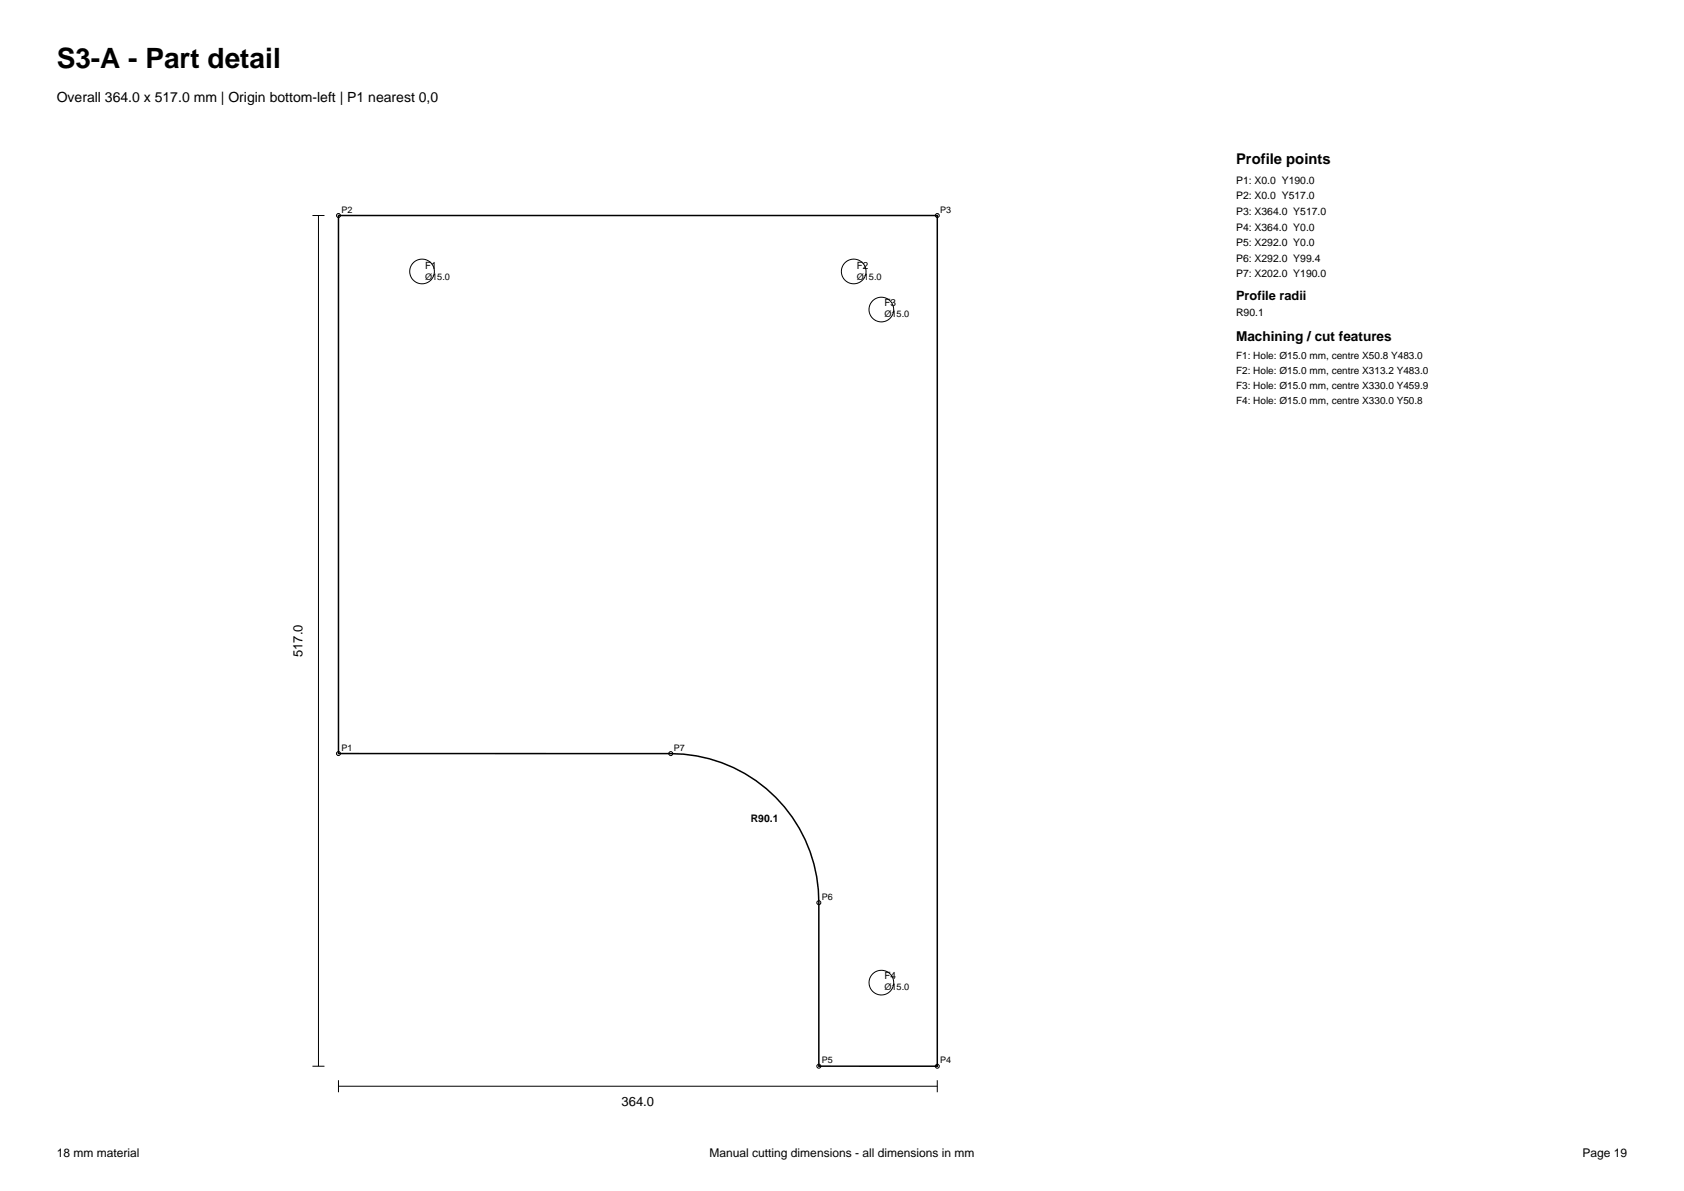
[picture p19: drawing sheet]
<svg xmlns="http://www.w3.org/2000/svg" width="297mm" height="210mm" viewBox="0 0 297 210" stroke-linecap="round" stroke-linejoin="round" font-family="sans-serif">
<defs><g id="words">
<text font-size="4.9" x="10" y="12">S3-A - Part detail</text>
<text font-size="2.6" x="218" y="29">Profile points</text>
<text font-size="2.5" x="10" y="18">Overall 364.0 x 517.0 mm | Origin bottom-left | P1 nearest 0,0</text>
<text font-size="2.4" x="218" y="60">Machining / cut features</text>
<g font-size="2.3">
<text x="218" y="52.8">Profile radii</text>
<text x="53.3" y="115.9" transform="rotate(-90 53.3 115.9)">517.0</text>
<text x="109.6" y="195.1">364.0</text>
</g>
<g font-size="2.1">
<text x="10" y="204">18 mm material</text>
<text x="125.2" y="204">Manual cutting dimensions - all dimensions in mm</text>
<text x="279.1" y="204">Page 19</text>
</g>
<g font-size="1.8">
<text x="218" y="32.4">P1: X0.0 Y190.0</text>
<text x="218" y="35.1">P2: X0.0 Y517.0</text>
<text x="218" y="37.9">P3: X364.0 Y517.0</text>
<text x="218" y="40.7">P4: X364.0 Y0.0</text>
<text x="75" y="47.4">F1</text>
<text x="151.1" y="47.4">F2</text>
<text x="218" y="43.4">P5: X292.0 Y0.0</text>
<text x="218" y="46.1">P6: X292.0 Y99.4</text>
<text x="156" y="54">F3</text>
<text x="218" y="48.9">P7: X202.0 Y190.0</text>
<text x="218" y="55.6">R90.1</text>
<text x="218" y="63.2">F1: Hole: Ø15.0 mm, centre X50.8 Y483.0</text>
<text x="218" y="65.9">F2: Hole: Ø15.0 mm, centre X313.2 Y483.0</text>
<text x="218" y="68.6">F3: Hole: Ø15.0 mm, centre X330.0 Y459.9</text>
<text x="218" y="71.2">F4: Hole: Ø15.0 mm, centre X330.0 Y50.8</text>
<text x="132.4" y="145">R90.1</text>
<text x="156" y="172.6">F4</text>
</g>
<g font-size="1.6">
<text x="60.2" y="37.5">P2</text>
<text x="165.8" y="37.5">P3</text>
<text x="75" y="49.4">Ø15.0</text>
<text x="151.1" y="49.4">Ø15.0</text>
<text x="156" y="55.9">Ø15.0</text>
<text x="60.2" y="132.3">P1</text>
<text x="118.8" y="132.3">P7</text>
<text x="144.9" y="158.6">P6</text>
<text x="156" y="174.6">Ø15.0</text>
<text x="144.9" y="187.5">P5</text>
<text x="165.8" y="187.5">P4</text>
</g>
</g></defs>
<path d="M59.7 38h105.6v150h-20.9v-28.8a26.1 26.1 0 0 0-26.1-26.3h-58.6z" fill="none" stroke="#000" stroke-width=".26"/>
<g fill="none" stroke="#000" stroke-width=".18">
<path d="M55.1 38h2.1M56.2 38v150M55.1 188h2.1M59.7 191.5h105.6M59.7 190.5v2.1M165.3 190.5v2.1"/>
<circle cx="59.7" cy="38" r=".35"/>
<circle cx="165.3" cy="38" r=".35"/>
<circle cx="74.4" cy="47.9" r="2.18"/>
<circle cx="150.6" cy="47.9" r="2.18"/>
<circle cx="155.4" cy="54.6" r="2.18"/>
<circle cx="59.7" cy="132.9" r=".35"/>
<circle cx="118.3" cy="132.9" r=".35"/>
<circle cx="144.4" cy="159.2" r=".35"/>
<circle cx="155.4" cy="173.3" r="2.18"/>
<circle cx="144.4" cy="188" r=".35"/>
<circle cx="165.3" cy="188" r=".35"/>
</g>
<use href="#words"/>
</svg>
